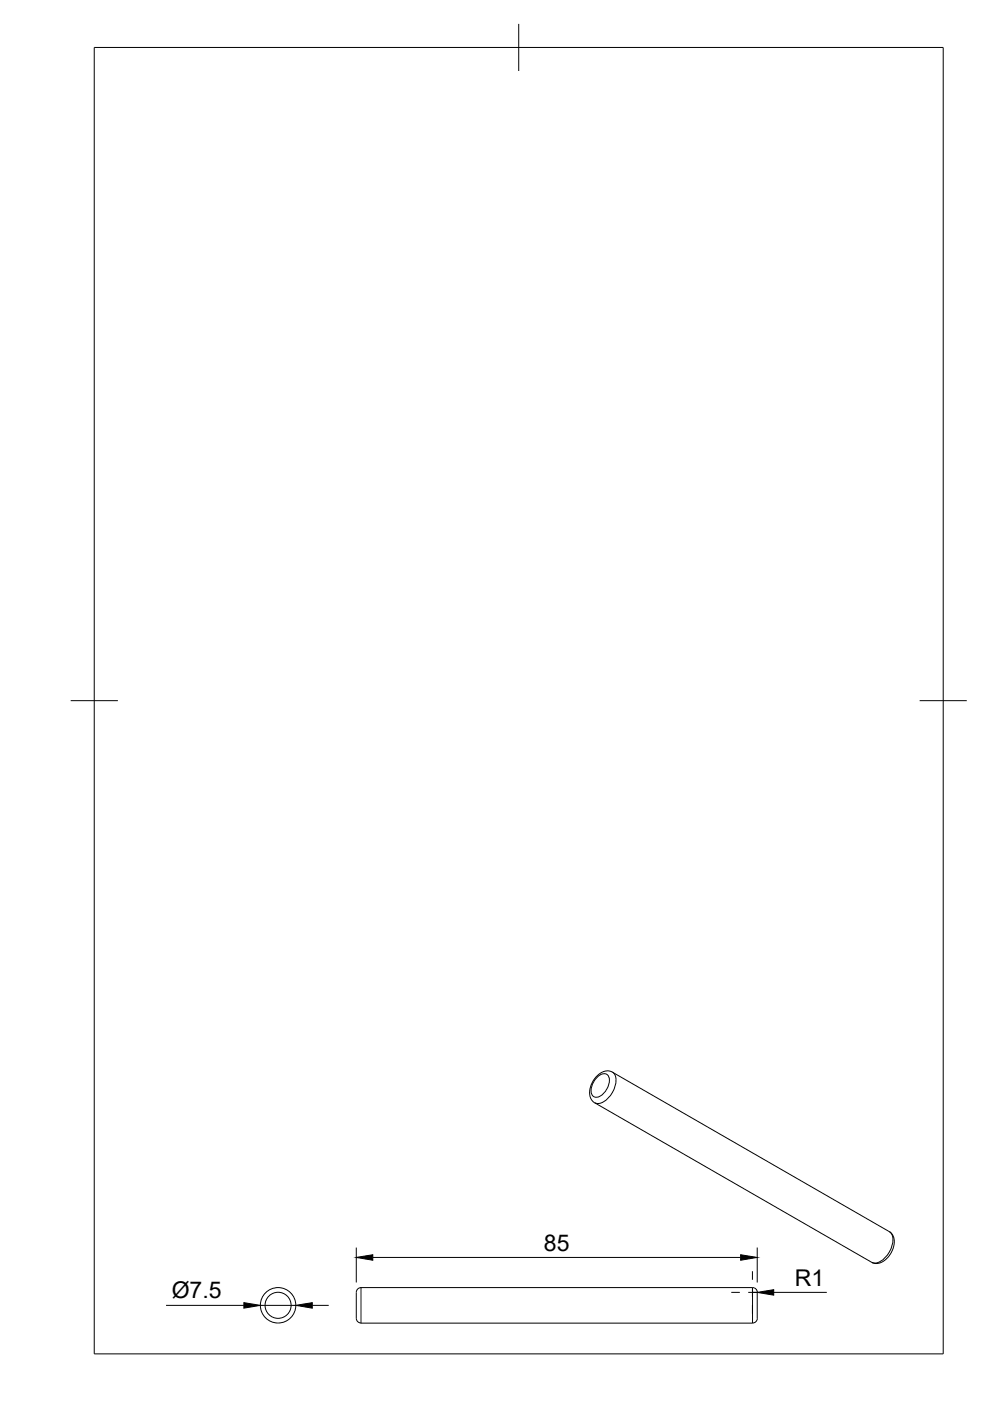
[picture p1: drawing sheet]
<svg xmlns="http://www.w3.org/2000/svg" width="210mm" height="297mm" viewBox="0 0 210 297" stroke-linecap="round" stroke-linejoin="round" font-family="sans-serif">
<defs><g id="words">
<g font-size="4.9">
<text x="115.3" y="265.2">85</text>
<text x="36.4" y="275.2">Ø7.5</text>
<text x="168.6" y="272.6">R1</text>
</g>
</g></defs>
<!-- layer: Visible -->
<g fill="none" stroke="#000" stroke-width=".21">
<path d="M126.5 228.2l1.5-1 1-.2 .7 .2 59 34 .6 .7 .3 1.1-.2 1.7-.6 1.1-.9 1.1-1 .7-1 .3-1-.2-59-34-.7-1.1-.2-1.4 .5-1.6zM75.8 273.3l.7-.3h83.1a1.07 1.07 0 0 1 .9 1.4v3.7a3.5 3.5 0 0 1-.2 2.1l-.7 .3h-83.1a1.35 1.35 0 0 1-1-1.6v-3.5a3.4 3.4 0 0 1 .3-2.1z"/>
<circle cx="59" cy="276.8" r="3.8"/>
</g>
<!-- layer: Visible Narrow -->
<g fill="none" stroke="#000" stroke-width=".21">
<path d="M126.4 228.6a1.66 1.66 0 0 1 2.5-.6 3.5 3.5 0 0 1-2.6 4.6 1.67 1.67 0 0 1-.8-2.4zM129.8 227.3a2.87 2.87 0 0 1 .4 3.6 4.5 4.5 0 0 1-3.6 3.1l-.5-.2M76.5 273v7.5M159.6 273v7.5M188.6 261.1a2.87 2.87 0 0 1 .3 3.6 4.5 4.5 0 0 1-3.6 3.1l-.5-.2"/>
<circle cx="59" cy="276.8" r="2.76"/>
</g>
<!-- layer: BORDER -->
<path d="M20 10.1h180v276.9h-180zM110 5.1v10M15 148.6h10M195 148.6h10" fill="none" stroke="#000" stroke-width=".21"/>
<!-- layer: FD_Dimensions -->
<path d="M35.2 276.8h16.5M55.2 276.8h7.5M66.2 276.8h3.5M75.5 264.5v7.4M79 266.6h78M159.5 274h1M160.5 264.5v7.4M164 274h11.3" fill="none" stroke="#000" stroke-width=".21"/>
<path d="M51.7 276.2l3.5 .6-3.5 .6zM62.7 276.8l3.5-.6v1.2zM75.5 266.6l3.5-.6v1.2zM157 266l3.5 .6-3.5 .6zM160.5 274l3.5-.6v1.2z" fill="#000" stroke="#000" stroke-width=".21"/>
<!-- layer: Smart Centers -->
<path d="M155 274h1.9M158.6 274h1.8M159.5 269.5v1.8M159.5 273.1v1.8M159.5 276.7v1.8M162.2 274h1.8" fill="none" stroke="#000" stroke-width=".21"/>
<use href="#words"/>
</svg>
